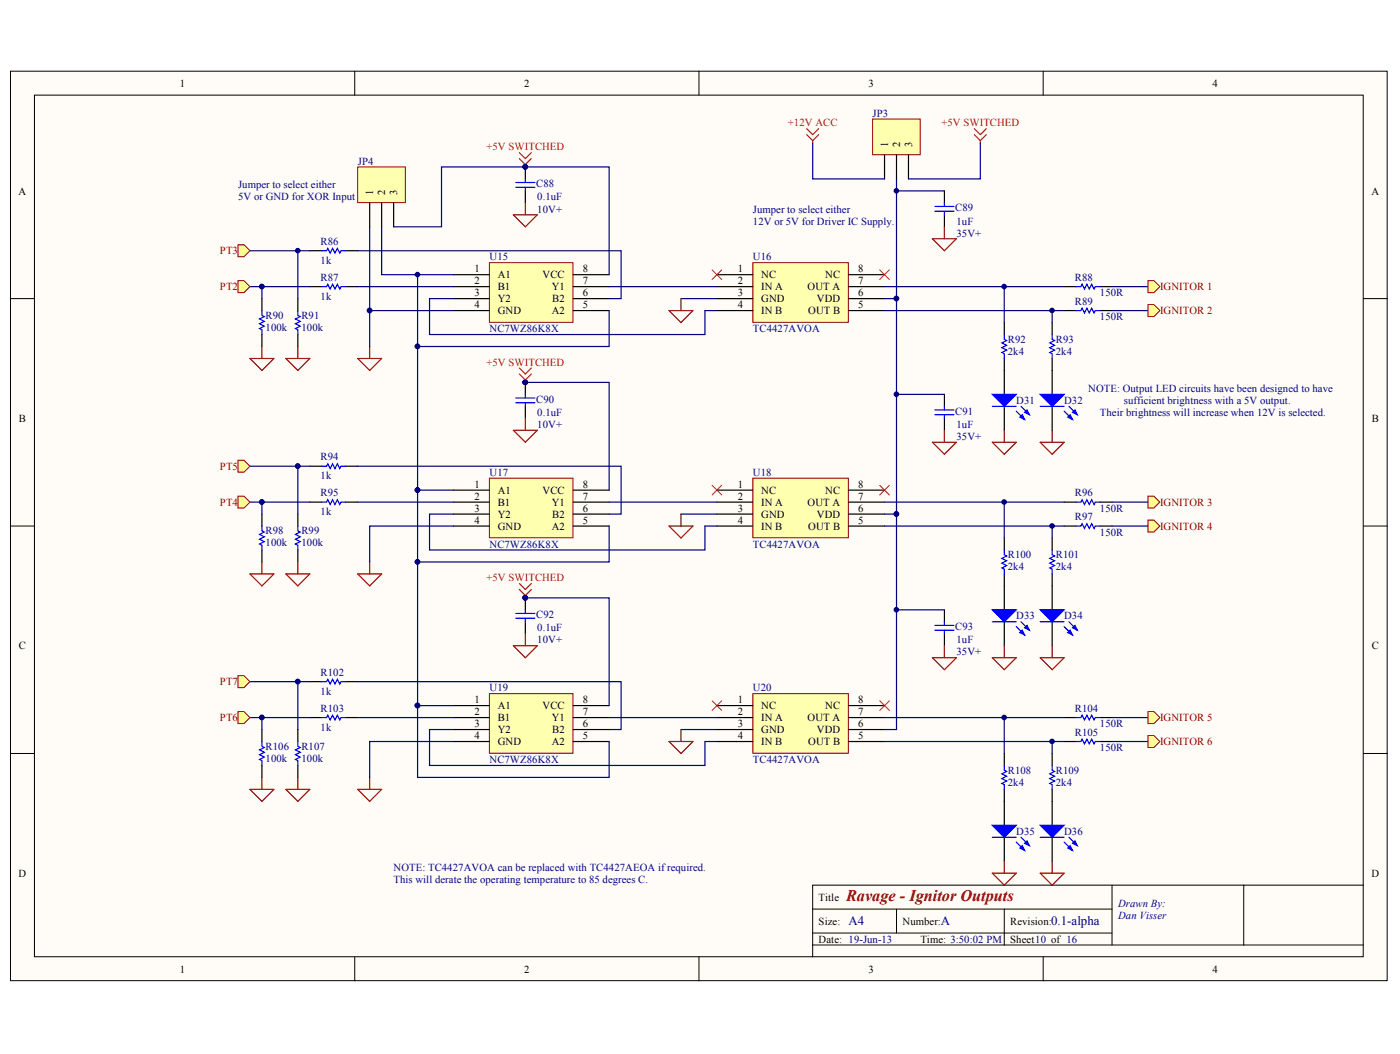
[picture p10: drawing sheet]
<svg xmlns="http://www.w3.org/2000/svg" width="271mm" height="204mm" viewBox="0 0 271 204" stroke-linecap="round" stroke-linejoin="round" font-family="sans-serif">
<defs><g id="words">
<text font-size="3.1" fill="#800000" x="163.8" y="174.3">Ravage - Ignitor Outputs</text>
<g font-size="2.5" fill="#000080">
<text x="164.2" y="179">A4</text>
<text x="182.1" y="179">A</text>
<text x="203.4" y="179">0.1-alpha</text>
</g>
<g font-size="2.1">
<text x="34.8" y="16.8">1</text>
<text x="101.4" y="16.8">2</text>
<text x="168.1" y="16.8">3</text>
<text x="234.7" y="16.8">4</text>
<text x="171.9" y="28.3" transform="rotate(-90 171.9 28.3)">1</text>
<text x="174.2" y="28.3" transform="rotate(-90 174.2 28.3)">2</text>
<text x="176.5" y="28.3" transform="rotate(-90 176.5 28.3)">3</text>
<text x="3.6" y="37.6">A</text>
<text x="72.2" y="37.6" transform="rotate(-90 72.2 37.6)">1</text>
<text x="74.6" y="37.6" transform="rotate(-90 74.6 37.6)">2</text>
<text x="76.9" y="37.6" transform="rotate(-90 76.9 37.6)">3</text>
<text x="265.4" y="37.6">A</text>
<text x="91.8" y="52.7">1</text>
<text x="96.3" y="53.8">A1</text>
<text x="105" y="53.8">VCC</text>
<text x="112.8" y="52.7">8</text>
<text x="142.8" y="52.7">1</text>
<text x="147.3" y="53.8">NC</text>
<text x="159.7" y="53.8">NC</text>
<text x="166.1" y="52.7">8</text>
<text x="91.8" y="55">2</text>
<text x="91.8" y="57.3">3</text>
<text x="91.8" y="59.6">4</text>
<text x="96.3" y="56.2">B1</text>
<text x="96.3" y="58.5">Y2</text>
<text x="106.8" y="56.2">Y1</text>
<text x="106.9" y="58.5">B2</text>
<text x="112.8" y="59.6">5</text>
<text x="112.8" y="57.3">6</text>
<text x="112.8" y="55">7</text>
<text x="142.8" y="55">2</text>
<text x="142.8" y="57.3">3</text>
<text x="142.8" y="59.6">4</text>
<text x="147.3" y="56.2">IN A</text>
<text x="147.3" y="58.5">GND</text>
<text x="156.3" y="56.2">OUT A</text>
<text x="158.1" y="58.5">VDD</text>
<text x="166.1" y="59.6">5</text>
<text x="166.1" y="57.3">6</text>
<text x="166.1" y="55">7</text>
<text x="96.3" y="60.8">GND</text>
<text x="106.8" y="60.8">A2</text>
<text x="147.3" y="60.8">IN B</text>
<text x="156.4" y="60.8">OUT B</text>
<text x="3.6" y="81.6">B</text>
<text x="265.5" y="81.6">B</text>
<text x="91.8" y="94.4">1</text>
<text x="96.3" y="95.5">A1</text>
<text x="105" y="95.5">VCC</text>
<text x="112.8" y="94.4">8</text>
<text x="142.8" y="94.4">1</text>
<text x="147.3" y="95.5">NC</text>
<text x="159.7" y="95.5">NC</text>
<text x="166.1" y="94.4">8</text>
<text x="91.8" y="96.7">2</text>
<text x="91.8" y="99">3</text>
<text x="91.8" y="101.3">4</text>
<text x="96.3" y="97.9">B1</text>
<text x="96.3" y="100.1">Y2</text>
<text x="106.8" y="97.9">Y1</text>
<text x="106.9" y="100.1">B2</text>
<text x="112.8" y="101.3">5</text>
<text x="112.8" y="99">6</text>
<text x="112.8" y="96.7">7</text>
<text x="142.8" y="96.7">2</text>
<text x="142.8" y="99">3</text>
<text x="142.8" y="101.3">4</text>
<text x="147.3" y="97.9">IN A</text>
<text x="147.3" y="100.1">GND</text>
<text x="156.3" y="97.9">OUT A</text>
<text x="158.1" y="100.1">VDD</text>
<text x="166.1" y="101.3">5</text>
<text x="166.1" y="99">6</text>
<text x="166.1" y="96.7">7</text>
<text x="96.3" y="102.5">GND</text>
<text x="106.8" y="102.5">A2</text>
<text x="147.3" y="102.5">IN B</text>
<text x="156.4" y="102.5">OUT B</text>
<text x="3.6" y="125.6">C</text>
<text x="265.5" y="125.6">C</text>
<text x="91.8" y="136.1">1</text>
<text x="96.3" y="137.2">A1</text>
<text x="105" y="137.2">VCC</text>
<text x="112.8" y="136.1">8</text>
<text x="142.8" y="136.1">1</text>
<text x="147.3" y="137.2">NC</text>
<text x="159.7" y="137.2">NC</text>
<text x="166.1" y="136.1">8</text>
<text x="91.8" y="138.4">2</text>
<text x="91.8" y="140.7">3</text>
<text x="91.8" y="143">4</text>
<text x="96.3" y="139.5">B1</text>
<text x="96.3" y="141.8">Y2</text>
<text x="106.8" y="139.5">Y1</text>
<text x="106.9" y="141.8">B2</text>
<text x="112.8" y="143">5</text>
<text x="112.8" y="140.7">6</text>
<text x="112.8" y="138.4">7</text>
<text x="142.8" y="138.4">2</text>
<text x="142.8" y="140.7">3</text>
<text x="142.8" y="143">4</text>
<text x="147.3" y="139.5">IN A</text>
<text x="147.3" y="141.8">GND</text>
<text x="156.3" y="139.5">OUT A</text>
<text x="158.1" y="141.8">VDD</text>
<text x="166.1" y="143">5</text>
<text x="166.1" y="140.7">6</text>
<text x="166.1" y="138.4">7</text>
<text x="96.3" y="144.2">GND</text>
<text x="106.8" y="144.2">A2</text>
<text x="147.3" y="144.2">IN B</text>
<text x="156.4" y="144.2">OUT B</text>
<text x="3.6" y="169.6">D</text>
<text x="265.4" y="169.6">D</text>
<text x="158.4" y="174.3">Title</text>
<text x="158.4" y="178.9">Size:</text>
<text x="174.7" y="178.9">Number:</text>
<text x="195.5" y="178.9">Revision:</text>
<text x="158.4" y="182.4">Date: 19-Jun-13</text>
<text x="178.1" y="182.4">Time: 3:50:02 PM</text>
<text x="195.5" y="182.4">Sheet10 of 16</text>
<text x="34.8" y="188.2">1</text>
<text x="101.4" y="188.2">2</text>
<text x="168.1" y="188.2">3</text>
<text x="234.7" y="188.2">4</text>
</g>
<g font-size="2.1" fill="#000080">
<text x="168.9" y="22.6">JP3</text>
<text x="69.2" y="31.9">JP4</text>
<text x="46.1" y="36.5">Jumper to select either</text>
<text x="46.1" y="38.8">5V or GND for XOR Input</text>
<text x="103.8" y="36.3">C88</text>
<text x="104" y="38.8">0.1uF</text>
<text x="104" y="41.1">10V+</text>
<text x="145.7" y="41.1">Jumper to select either</text>
<text x="184.8" y="40.9">C89</text>
<text x="62.1" y="47.4">R86</text>
<text x="145.7" y="43.4">12V or 5V for Driver IC Supply.</text>
<text x="185.1" y="43.4">1uF</text>
<text x="185.1" y="45.8">35V+</text>
<text x="62.1" y="51.1">1k</text>
<text x="94.7" y="50.4">U15</text>
<text x="145.7" y="50.4">U16</text>
<text x="62.1" y="58">1k</text>
<text x="62.1" y="54.3">R87</text>
<text x="208" y="54.3">R88</text>
<text x="208" y="58.9">R89</text>
<text x="212.9" y="57.3">150R</text>
<text x="51.4" y="64.1">100k</text>
<text x="51.4" y="61.7">R90</text>
<text x="58.3" y="64.1">100k</text>
<text x="58.3" y="61.7">R91</text>
<text x="94.7" y="64.3">NC7WZ86K8X</text>
<text x="145.7" y="64.3">TC4427AVOA</text>
<text x="212.9" y="61.9">150R</text>
<text x="195" y="68.7">2k4</text>
<text x="195" y="66.3">R92</text>
<text x="204.3" y="68.7">2k4</text>
<text x="204.3" y="66.3">R93</text>
<text x="103.8" y="77.9">C90</text>
<text x="210.6" y="75.8">NOTE: Output LED circuits have been designed to have</text>
<text x="104" y="80.5">0.1uF</text>
<text x="104" y="82.8">10V+</text>
<text x="184.8" y="80.2">C91</text>
<text x="185.1" y="82.8">1uF</text>
<text x="196.7" y="78.2">D31</text>
<text x="205.9" y="78.2">D32</text>
<text x="212.9" y="80.5">Their brightness will increase when 12V is selected.</text>
<text x="217.5" y="78.2">sufficient brightness with a 5V output.</text>
<text x="62.1" y="89">R94</text>
<text x="185.1" y="85.1">35V+</text>
<text x="62.1" y="92.7">1k</text>
<text x="94.7" y="92.1">U17</text>
<text x="145.7" y="92.1">U18</text>
<text x="62.1" y="99.7">1k</text>
<text x="62.1" y="96">R95</text>
<text x="208" y="96">R96</text>
<text x="208" y="100.6">R97</text>
<text x="212.9" y="99">150R</text>
<text x="51.4" y="105.7">100k</text>
<text x="51.4" y="103.4">R98</text>
<text x="58.3" y="105.7">100k</text>
<text x="58.3" y="103.4">R99</text>
<text x="94.7" y="105.9">NC7WZ86K8X</text>
<text x="145.7" y="105.9">TC4427AVOA</text>
<text x="212.9" y="103.6">150R</text>
<text x="195" y="110.4">2k4</text>
<text x="195" y="108">R100</text>
<text x="204.3" y="110.4">2k4</text>
<text x="204.3" y="108">R101</text>
<text x="103.8" y="119.6">C92</text>
<text x="196.7" y="119.8">D33</text>
<text x="205.9" y="119.8">D34</text>
<text x="104" y="122.2">0.1uF</text>
<text x="104" y="124.5">10V+</text>
<text x="184.8" y="121.9">C93</text>
<text x="185.1" y="124.5">1uF</text>
<text x="62.1" y="130.7">R102</text>
<text x="185.1" y="126.8">35V+</text>
<text x="62.1" y="134.4">1k</text>
<text x="62.1" y="137.7">R103</text>
<text x="94.7" y="133.7">U19</text>
<text x="145.7" y="133.7">U20</text>
<text x="208" y="137.7">R104</text>
<text x="62.1" y="141.4">1k</text>
<text x="208" y="142.3">R105</text>
<text x="212.9" y="140.7">150R</text>
<text x="51.4" y="147.4">100k</text>
<text x="51.4" y="145.1">R106</text>
<text x="58.3" y="147.4">100k</text>
<text x="58.3" y="145.1">R107</text>
<text x="94.7" y="147.6">NC7WZ86K8X</text>
<text x="145.7" y="147.6">TC4427AVOA</text>
<text x="195" y="149.7">R108</text>
<text x="204.3" y="149.7">R109</text>
<text x="212.9" y="145.3">150R</text>
<text x="195" y="152">2k4</text>
<text x="204.3" y="152">2k4</text>
<text x="196.7" y="161.5">D35</text>
<text x="205.9" y="161.5">D36</text>
<text x="76.2" y="168.5">NOTE: TC4427AVOA can be replaced with TC4427AEOA if required.</text>
<text x="76.2" y="170.8">This will derate the operating temperature to 85 degrees C.</text>
<text x="216.4" y="175.4">Drawn By:</text>
<text x="216.4" y="177.7">Dan Visser</text>
</g>
<g font-size="2.1" fill="#f00">
<text x="94.1" y="29.1">+5V SWITCHED</text>
<text x="152.5" y="24.4">+12V ACC</text>
<text x="182.2" y="24.4">+5V SWITCHED</text>
<text x="94.1" y="70.7">+5V SWITCHED</text>
<text x="94.1" y="112.4">+5V SWITCHED</text>
</g>
<g font-size="2.1" fill="#800000">
<text x="42.6" y="49.2">PT3</text>
<text x="42.6" y="56.2">PT2</text>
<text x="224.5" y="56.2">IGNITOR 1</text>
<text x="224.5" y="60.8">IGNITOR 2</text>
<text x="42.6" y="90.9">PT5</text>
<text x="42.6" y="97.9">PT4</text>
<text x="224.5" y="97.9">IGNITOR 3</text>
<text x="224.5" y="102.5">IGNITOR 4</text>
<text x="42.6" y="132.6">PT7</text>
<text x="42.6" y="139.5">PT6</text>
<text x="224.5" y="139.5">IGNITOR 5</text>
<text x="224.5" y="144.2">IGNITOR 6</text>
</g>
</g></defs>
<g fill="#fffcf8" stroke="#000" stroke-width=".19">
<path d="M2 13.8h266.4v175.9h-266.4z"/>
<path d="M6.7 18.4h257.1v166.7h-257.1z"/>
</g>
<g fill="none" stroke="#000" stroke-width=".19">
<path d="M68.6 13.8v4.6M135.3 13.8v4.6M201.9 13.8v4.6M2 57.8h4.7M263.9 57.8h4.6M2 101.8h4.7M263.9 101.8h4.6M2 145.8h4.7M263.9 145.8h4.6M157.3 175.9h57.9M173.5 175.9v4.6M194.3 175.9v6.9"/>
<path d="M215.2 171.2v11.6M240.7 171.2h-83.4v13.9M263.9 171.2h-23.2v11.6M68.6 185.1v4.7M135.3 185.1v4.7M157.3 182.8h106.6M157.3 180.5h57.9M201.9 185.1v4.7"/>
</g>
<path d="M145.7 50.8h18.5v11.6h-18.5z" fill="#ffffb0" stroke="#800000" stroke-width=".19"/>
<path d="M138.7 53.1h7M138.7 55.5h7M138.7 57.8h7M164.2 53.1h7M164.2 55.5h7M164.2 57.8h7M138.7 60.1h7M164.2 60.1h7" fill="none" stroke="#000" stroke-width=".23"/>
<path d="M94.7 50.8h16.2v11.6h-16.2z" fill="#ffffb0" stroke="#800000" stroke-width=".19"/>
<path d="M87.8 53.1h6.9M87.8 55.5h6.9M87.8 57.8h6.9M110.9 53.1h7M110.9 55.5h7M110.9 57.8h7M205.9 55.5h2.4M212.9 55.5h2.3M87.8 60.1h6.9M110.9 60.1h7M205.9 60.1h2.4M212.9 60.1h2.3" fill="none" stroke="#000" stroke-width=".23"/>
<path d="M87.8 57.8h-4.7v6.9h53.3v-4.6M117.9 55.5h20.8" fill="none" stroke="#000080" stroke-width=".23"/>
<path d="M208.3 55.5h.9l.2-.5 .5 .9 .4-.9 .5 .9 .5-.9 .4 .9 .3-.4h.9M208.3 60.1h.9l.2-.5 .5 1 .4-1 .5 1 .5-1 .4 1 .3-.5h.9" fill="none" stroke="#00f" stroke-width=".23"/>
<path d="M69.2 32.3h9.2v6.9h-9.2z" fill="#ffffb0" stroke="#800000" stroke-width=".19"/>
<path d="M71.5 39.2v4.7M73.9 39.2v4.7M76.2 39.2v4.7M101.7 32.3v2.3M101.7 36.9v2.3M182.8 36.9v2.3M182.8 41.6v2.3" fill="none" stroke="#000" stroke-width=".23"/>
<path d="M173.5 34.6v23.2h-2.3M173.5 36.9h9.3M71.5 43.9v16.2h16.3M73.9 43.9v9.2h13.9M76.2 43.9h9.2v-11.6h32.5v20.8M80.8 53.1v13.9h37.1v-6.9M131.8 57.8h6.9M171.2 55.5h34.7M71.5 60.1v6.9M171.2 60.1h34.7" fill="none" stroke="#000080" stroke-width=".23"/>
<g fill="#000080" stroke="#000080" stroke-width=".19">
<circle cx="80.8" cy="67" r=".44"/>
<circle cx="80.8" cy="53.1" r=".44"/>
<circle cx="101.6" cy="32.3" r=".44"/>
<circle cx="71.5" cy="60.1" r=".44"/>
<circle cx="173.5" cy="57.7" r=".44"/>
<circle cx="173.5" cy="36.9" r=".44"/>
</g>
<path d="M99.8 35.3h3.7M99.8 36.2h3.7M101.7 34.6v.7M101.7 36.2v.7M180.9 39.9h3.7M182.8 39.2v.7M180.9 40.9h3.7M182.8 40.9v.7" fill="none" stroke="#00f" stroke-width=".23"/>
<path d="M101.7 39.2v2.4M99.3 41.6h4.7l-2.3 2.3zM69.2 69.3h4.7l-2.4 2.4zM71.5 67v2.3" fill="none" stroke="#800000" stroke-width=".23"/>
<path d="M145.7 92.5h18.5v11.5h-18.5z" fill="#ffffb0" stroke="#800000" stroke-width=".19"/>
<path d="M138.7 94.8h7M138.7 97.1h7M138.7 99.5h7M164.2 94.8h7M164.2 97.1h7M164.2 99.5h7M138.7 101.8h7M164.2 101.8h7" fill="none" stroke="#000" stroke-width=".23"/>
<path d="M94.7 92.5h16.2v11.5h-16.2z" fill="#ffffb0" stroke="#800000" stroke-width=".19"/>
<g fill="none" stroke="#000" stroke-width=".23">
<path d="M50.7 57.8v2.3M57.6 57.8v2.3M60 48.5h2.3M60 55.5h2.3M66.9 48.5h2.3M66.9 55.5h2.3M50.7 64.7v2.3M57.6 64.7v2.3M101.7 74v2.3M101.7 78.6v2.3M182.8 76.3v2.3M50.7 99.5v2.3"/>
<path d="M57.6 99.5v2.3M60 97.1h2.3M60 90.2h2.3M66.9 97.1h2.3M66.9 90.2h2.3M87.8 94.8h6.9M87.8 97.1h6.9M87.8 99.5h6.9M110.9 94.8h7M110.9 97.1h7M110.9 99.5h7M182.8 80.9v2.3"/>
<path d="M205.9 97.1h2.4M212.9 97.1h2.3M50.7 106.4v2.3M57.6 106.4v2.3M87.8 101.8h6.9M110.9 101.8h7M205.9 101.8h2.4M212.9 101.8h2.3"/>
</g>
<g fill="none" stroke="#000080" stroke-width=".23">
<path d="M48.4 55.5h2.3v2.3M48.4 48.5h11.6M50.7 55.5h9.3M57.6 48.5v9.3M69.2 48.5h51v9.3h-2.3M69.2 55.5h18.6M101.7 74h16.2v20.8M173.5 76.3h9.3M48.4 90.2h9.2v9.3M48.4 97.1h2.3M57.6 90.2h2.4M60 97.1h-9.3v2.4"/>
<path d="M69.2 90.2h51v9.3h-2.3M69.2 97.1h18.6M87.8 99.5h-4.7v6.9h53.3v-4.6M87.8 94.8h-7v13.9h37.1v-6.9M117.9 97.1h20.8M131.8 99.5h6.9M171.2 97.1h34.7M87.8 101.8h-16.3v6.9M171.2 101.8h34.7"/>
</g>
<g fill="none" stroke="#00f" stroke-width=".23">
<path d="M62.3 48.5h.9l.2-.5 .5 1 .5-1 .4 1 .5-1 .4 1 .3-.5h.9M62.3 55.5h.9l.2-.5 .5 .9 .5-.9 .4 .9 .5-.9 .4 .9 .3-.4h.9M50.7 60.1v.9l.5 .2-1 .5 1 .5-1 .4 1 .5-1 .5 .5 .2v.9M57.6 60.1v.9l.5 .2-.9 .5 .9 .5-.9 .4 .9 .5-.9 .5 .4 .2v.9M99.8 77h3.7M99.8 77.9h3.7M101.7 76.3v.7M101.7 77.9v.7M180.9 79.3h3.7M182.8 78.6v.7M62.3 90.2h.9l.2-.5 .5 1 .5-1 .4 1 .5-1 .4 1 .3-.5h.9M62.3 97.1h.9l.2-.4 .5 .9 .5-.9 .4 .9 .5-.9 .4 .9 .3-.5h.9"/>
<path d="M180.9 80.2h3.7M182.8 80.2v.7M208.3 97.1h.9l.2-.4 .5 .9 .4-.9 .5 .9 .5-.9 .4 .9 .3-.5h.9M50.7 101.8v.9l.5 .2-1 .5 1 .5-1 .4 1 .5-1 .4 .5 .3v.9M57.6 101.8v.9l.5 .2-.9 .5 .9 .5-.9 .4 .9 .5-.9 .4 .4 .3v.9M208.3 101.8h.9l.2-.5 .5 .9 .4-.9 .5 .9 .5-.9 .4 .9 .3-.4h.9"/>
</g>
<g fill="#000080" stroke="#000080" stroke-width=".19">
<circle cx="101.6" cy="74" r=".44"/>
<circle cx="173.5" cy="76.3" r=".44"/>
<circle cx="80.8" cy="94.8" r=".44"/>
<circle cx="80.8" cy="108.7" r=".44"/>
<circle cx="50.7" cy="55.4" r=".44"/>
<circle cx="57.6" cy="48.5" r=".44"/>
<circle cx="50.7" cy="97.1" r=".44"/>
<circle cx="57.6" cy="90.2" r=".44"/>
<circle cx="101.6" cy="32.3" r=".44"/>
</g>
<path d="M48.4 69.3h4.6l-2.3 2.4zM50.7 67v2.3M55.3 69.3h4.7l-2.4 2.4zM57.6 67v2.3M99.3 83.2h4.7l-2.3 2.4zM101.7 80.9v2.3M48.4 111h4.6l-2.3 2.3zM50.7 108.7v2.3M55.3 111h4.7l-2.4 2.3zM57.6 108.7v2.3M69.2 111h4.7l-2.4 2.3zM71.5 108.7v2.3" fill="none" stroke="#800000" stroke-width=".23"/>
<path d="M100.5 29.5l1.2 1.2 1.1-1.2M100.5 30.7l1.2 1.1M101.7 31.8v.5M102.8 30.7l-1.1 1.1M100.5 71.2l1.2 1.2 1.1-1.2M100.5 72.4l1.2 1.1M101.7 73.5v.5M102.8 72.4l-1.1 1.1" fill="none" stroke="#f00" stroke-width=".23"/>
<path d="M145.7 134.2h18.5v11.5h-18.5z" fill="#ffffb0" stroke="#800000" stroke-width=".19"/>
<path d="M138.7 136.5h7M138.7 138.8h7M164.2 136.5h7M164.2 138.8h7M138.7 141.1h7M138.7 143.5h7M164.2 141.1h7M164.2 143.5h7" fill="none" stroke="#000" stroke-width=".23"/>
<path d="M94.7 134.2h16.2v11.5h-16.2z" fill="#ffffb0" stroke="#800000" stroke-width=".19"/>
<g fill="none" stroke="#000" stroke-width=".23">
<path d="M101.7 115.7v2.3M182.8 118v2.3M60 138.8h2.3M60 131.9h2.3M66.9 138.8h2.3M66.9 131.9h2.3M87.8 136.5h6.9M87.8 138.8h6.9M101.7 120.3v2.3M110.9 136.5h7M110.9 138.8h7M182.8 122.6v2.3"/>
<path d="M205.9 138.8h2.4M212.9 138.8h2.3M50.7 141.1v2.4M50.7 148.1v2.3M57.6 141.1v2.4M57.6 148.1v2.3M87.8 141.1h6.9M87.8 143.5h6.9M110.9 141.1h7M110.9 143.5h7M205.9 143.5h2.4M212.9 143.5h2.3"/>
</g>
<g fill="none" stroke="#000080" stroke-width=".23">
<path d="M80.8 67v27.8M80.8 108.7v27.8M101.7 115.7h16.2v20.8M173.5 118h9.3M48.4 131.9h9.2v9.2M48.4 138.8h2.3M57.6 131.9h2.4M60 138.8h-9.3v2.3M69.2 131.9h51v9.2h-2.3M69.2 138.8h18.6M87.8 136.5h-7v13.9h37.1v-6.9M117.9 138.8h20.8"/>
<path d="M171.2 138.8h34.7M87.8 141.1h-4.7v7h53.3v-4.6h2.3M87.8 143.5h-16.3v6.9M131.8 141.1h6.9M171.2 143.5h34.7"/>
</g>
<g fill="none" stroke="#00f" stroke-width=".23">
<path d="M99.8 118.7h3.7M99.8 119.6h3.7M101.7 118v.7M101.7 119.6v.7M62.3 131.9h.9l.2-.5 .5 .9 .5-.9 .4 .9 .5-.9 .4 .9 .3-.4h.9M62.3 138.8h.9l.2-.4 .5 .9 .5-.9 .4 .9 .5-.9 .4 .9 .3-.5h.9M180.9 121h3.7M180.9 121.9h3.7M182.8 120.3v.7M182.8 121.9v.7M208.3 138.8h.9l.2-.4 .5 .9 .4-.9 .5 .9 .5-.9 .4 .9 .3-.5h.9M50.7 143.5v.9l.5 .2-1 .5 1 .4-1 .5 1 .5-1 .4 .5 .3v.9"/>
<path d="M57.6 143.5v.9l.5 .2-.9 .5 .9 .4-.9 .5 .9 .5-.9 .4 .4 .3v.9M208.3 143.5h.9l.2-.5 .5 .9 .4-.9 .5 .9 .5-.9 .4 .9 .3-.4h.9"/>
</g>
<g fill="#000080" stroke="#000080" stroke-width=".19">
<circle cx="101.6" cy="115.6" r=".44"/>
<circle cx="173.5" cy="118" r=".44"/>
<circle cx="80.8" cy="136.5" r=".44"/>
<circle cx="50.7" cy="138.8" r=".44"/>
<circle cx="57.6" cy="131.9" r=".44"/>
<circle cx="80.8" cy="67" r=".44"/>
<circle cx="80.8" cy="94.8" r=".44"/>
<circle cx="80.8" cy="108.7" r=".44"/>
</g>
<path d="M99.3 124.9h4.7l-2.3 2.3zM101.7 122.6v2.3M48.4 152.7h4.6l-2.3 2.3zM50.7 150.4v2.3M55.3 152.7h4.7l-2.4 2.3zM57.6 150.4v2.3M69.2 152.7h4.7l-2.4 2.3zM71.5 150.4v2.3" fill="none" stroke="#800000" stroke-width=".23"/>
<path d="M100.5 112.9l1.2 1.1 1.1-1.1M100.5 114l1.2 1.2M101.7 115.2v.5M102.8 114l-1.1 1.2" fill="none" stroke="#f00" stroke-width=".23"/>
<path d="M168.9 23h9.2v6.9h-9.2z" fill="#ffffb0" stroke="#800000" stroke-width=".19"/>
<g fill="none" stroke="#000" stroke-width=".23">
<path d="M171.2 30v4.6M173.5 30v4.6M175.8 30v4.6M194.3 62.4v2.3M194.3 69.3v7M194.3 78.6v4.6M203.6 62.4v2.3M203.6 69.3v7M203.6 78.6v4.6M194.3 104.1v2.3M194.3 111v7M203.6 104.1v2.3"/>
<path d="M203.6 111v7M194.3 120.3v4.6M203.6 120.3v4.6M194.3 145.8v2.3M194.3 152.7v7M203.6 145.8v2.3M203.6 152.7v7M194.3 162v4.6M203.6 162v4.6"/>
</g>
<g fill="none" stroke="#000080" stroke-width=".23">
<path d="M157.3 27.7v6.9h13.9M189.7 27.7v6.9h-13.9M173.5 57.8v41.7h-2.3M194.3 55.5v6.9M215.2 55.5h7M203.6 60.1v2.3M215.2 60.1h7M173.5 99.5v41.6h-2.3M194.3 97.1v7M215.2 97.1h7M203.6 101.8v2.3M215.2 101.8h7"/>
<path d="M194.3 138.8v7M215.2 138.8h7M203.6 143.5v2.3M215.2 143.5h7"/>
</g>
<g fill="#000080" stroke="#000080" stroke-width=".19">
<circle cx="173.5" cy="99.4" r=".44"/>
<circle cx="173.5" cy="57.7" r=".44"/>
<circle cx="194.3" cy="55.4" r=".44"/>
<circle cx="203.6" cy="60.1" r=".44"/>
<circle cx="194.3" cy="97.1" r=".44"/>
<circle cx="203.6" cy="101.7" r=".44"/>
<circle cx="194.3" cy="138.8" r=".44"/>
<circle cx="203.6" cy="143.4" r=".44"/>
</g>
<path d="M156.1 24.9l1.2 1.1 1.1-1.1M156.1 26l1.2 1.2M157.3 27.2v.5M158.4 26l-1.1 1.2M188.6 24.9l1.1 1.1 1.2-1.1M188.6 26l1.1 1.2M189.7 27.2v.5M190.9 26l-1.2 1.2" fill="none" stroke="#f00" stroke-width=".23"/>
<g fill="none" stroke="#800000" stroke-width=".23">
<path d="M131.8 57.8v2.3M180.4 46.2h4.7l-2.3 2.3zM182.8 43.9v2.3M129.5 60.1h4.6l-2.3 2.3zM131.8 99.5v2.3M180.4 85.6h4.7l-2.3 2.3zM182.8 83.2v2.4M192 85.6h4.7l-2.4 2.3zM194.3 83.2v2.4M201.3 85.6h4.6l-2.3 2.3zM203.6 83.2v2.4M129.5 101.8h4.6l-2.3 2.3z"/>
<path d="M180.4 127.2h4.7l-2.3 2.4zM182.8 124.9v2.3M192 127.2h4.7l-2.4 2.4zM194.3 124.9v2.3M201.3 127.2h4.6l-2.3 2.4zM203.6 124.9v2.3M129.5 143.5h4.6l-2.3 2.3zM131.8 141.1v2.4M192 168.9h4.7l-2.4 2.3zM194.3 166.6v2.3M201.3 168.9h4.6l-2.3 2.3zM203.6 166.6v2.3"/>
</g>
<g fill="none" stroke="#00f" stroke-width=".23">
<path d="M192 78.6h4.7M194.3 64.7v.9l.5 .3-.9 .4 .9 .5-.9 .5 .9 .4-.9 .5 .4 .2v.9M196.7 79.5l1.6 1.7M197.6 78.6l1.6 1.6M201.3 78.6h4.6M203.6 64.7v.9l.5 .3-.9 .4 .9 .5-.9 .5 .9 .4-.9 .5 .4 .2v.9M205.9 79.5l1.7 1.7M206.9 78.6l1.6 1.6M194.3 106.4v.9l.5 .3-.9 .4 .9 .5-.9 .4 .9 .5-.9 .5 .4 .2v.9M203.6 106.4v.9l.5 .3-.9 .4 .9 .5-.9 .4 .9 .5-.9 .5 .4 .2v.9M192 120.3h4.7M196.7 121.2l1.6 1.6"/>
<path d="M197.6 120.3l1.6 1.6M201.3 120.3h4.6M205.9 121.2l1.7 1.6M206.9 120.3l1.6 1.6M194.3 148.1v.9l.5 .2-.9 .5 .9 .5-.9 .4 .9 .5-.9 .5 .4 .2v.9M203.6 148.1v.9l.5 .2-.9 .5 .9 .5-.9 .4 .9 .5-.9 .5 .4 .2v.9M192 162h4.7M196.7 162.9l1.6 1.6M197.6 162l1.6 1.6M201.3 162h4.6M205.9 162.9l1.7 1.6M206.9 162l1.6 1.6"/>
</g>
<g fill="#00f" stroke="#00f" stroke-width=".23">
<path d="M192 76.3h4.7l-2.4 2.3z"/>
<path d="M197.4 80.7l.4-.5 .5 1z"/>
<path d="M198.3 79.8l.5-.5 .4 .9z"/>
<path d="M201.3 76.3h4.6l-2.3 2.3z"/>
<path d="M206.6 80.7l.5-.5 .5 1z"/>
<path d="M207.6 79.8l.4-.5 .5 .9z"/>
<path d="M192 118h4.7l-2.4 2.3z"/>
<path d="M197.4 122.4l.4-.5 .5 .9z"/>
<path d="M198.3 121.5l.5-.5 .4 .9z"/>
<path d="M201.3 118h4.6l-2.3 2.3z"/>
<path d="M206.6 122.4l.5-.5 .5 .9z"/>
<path d="M207.6 121.5l.4-.5 .5 .9z"/>
<path d="M192 159.7h4.7l-2.4 2.3z"/>
<path d="M197.4 164.1l.4-.5 .5 .9z"/>
<path d="M198.3 163.1l.5-.4 .4 .9z"/>
<path d="M201.3 159.7h4.6l-2.3 2.3z"/>
<path d="M206.6 164.1l.5-.5 .5 .9z"/>
<path d="M207.6 163.1l.4-.4 .5 .9z"/>
</g>
<path d="M137.8 52.2l1.9 1.9M139.7 52.2l-1.9 1.9M170.3 52.2l1.8 1.9M172.1 52.2l-1.8 1.9M137.8 93.9l1.9 1.8M139.7 93.9l-1.9 1.8M170.3 93.9l1.8 1.8M172.1 93.9l-1.8 1.8M137.8 135.6l1.9 1.8M139.7 135.6l-1.9 1.8M170.3 135.6l1.8 1.8M172.1 135.6l-1.8 1.8" fill="none" stroke="#f00" stroke-width=".19"/>
<g fill="#ffff80" stroke="#800000" stroke-width=".19">
<path d="M46.1 47.4h1.1l1.2 1.1-1.2 1.2h-1.1z" fill-rule="evenodd"/>
<path d="M46.1 54.3h1.1l1.2 1.2-1.2 1.1h-1.1z" fill-rule="evenodd"/>
<path d="M46.1 96h1.1l1.2 1.1-1.2 1.2h-1.1z" fill-rule="evenodd"/>
<path d="M46.1 89h1.1l1.2 1.2-1.2 1.1h-1.1z" fill-rule="evenodd"/>
<path d="M46.1 130.7h1.1l1.2 1.2-1.2 1.1h-1.1z" fill-rule="evenodd"/>
<path d="M46.1 137.7h1.1l1.2 1.1-1.2 1.2h-1.1z" fill-rule="evenodd"/>
<path d="M222.2 54.3h1.1l1.2 1.2-1.2 1.1h-1.1z" fill-rule="evenodd"/>
<path d="M222.2 58.9h1.1l1.2 1.2-1.2 1.1h-1.1z" fill-rule="evenodd"/>
<path d="M222.2 96h1.1l1.2 1.1-1.2 1.2h-1.1z" fill-rule="evenodd"/>
<path d="M222.2 100.6h1.1l1.2 1.2-1.2 1.1h-1.1z" fill-rule="evenodd"/>
<path d="M222.2 137.7h1.1l1.2 1.1-1.2 1.2h-1.1z" fill-rule="evenodd"/>
<path d="M222.2 142.3h1.1l1.2 1.2-1.2 1.1h-1.1z" fill-rule="evenodd"/>
</g>
<path d="M136.4 60.1h2.3M136.4 101.8h2.3" fill="none" stroke="#000080" stroke-width=".23"/>
<use href="#words"/>
</svg>
